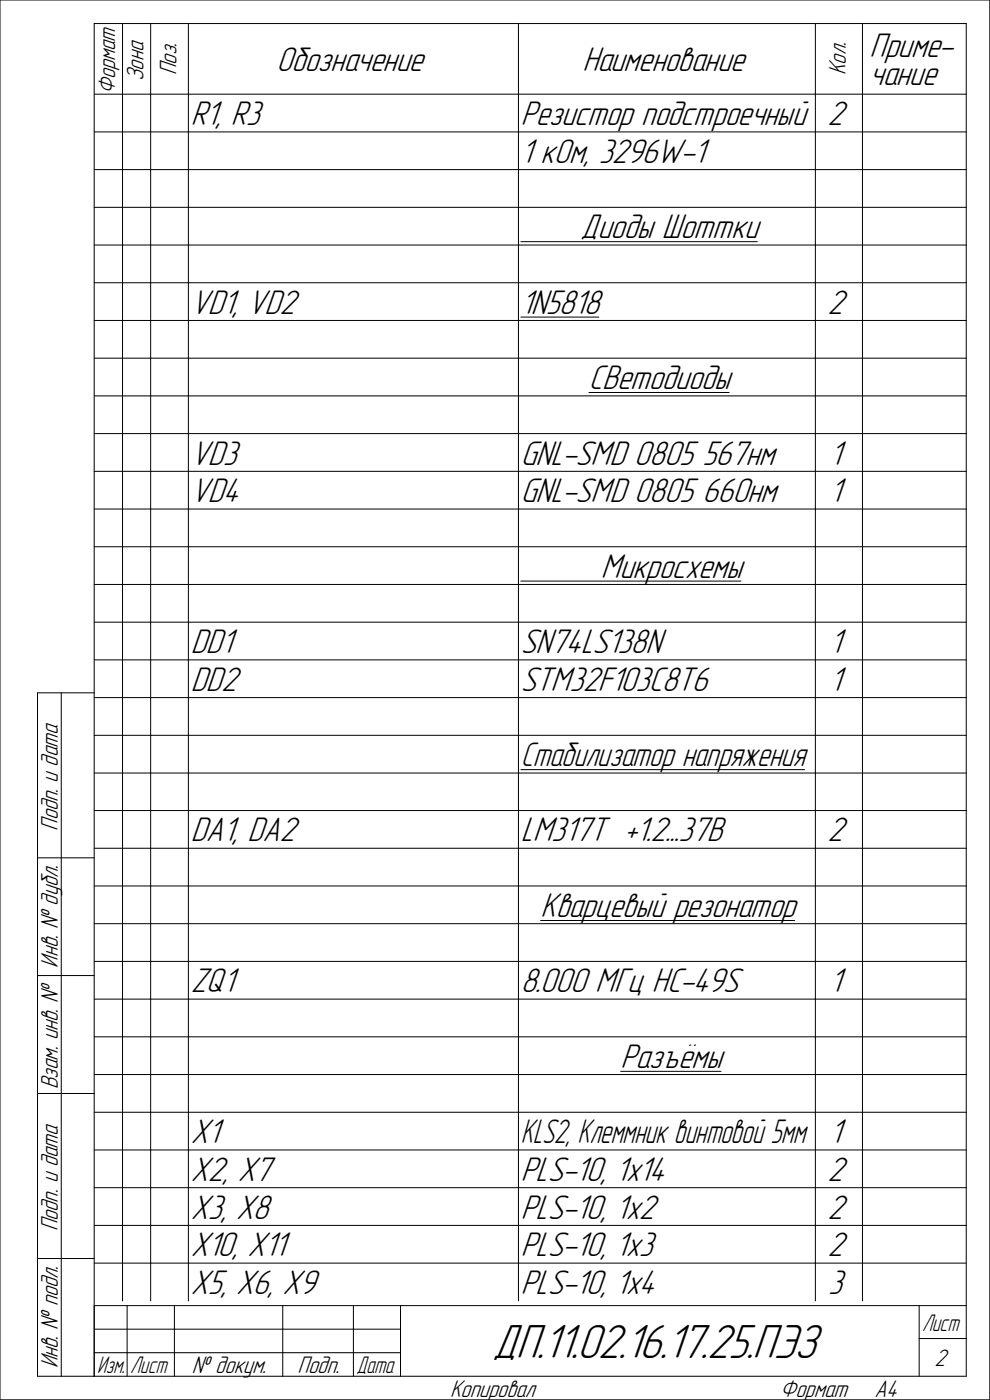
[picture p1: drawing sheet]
<svg xmlns="http://www.w3.org/2000/svg" width="210mm" height="297mm" viewBox="0 0 210 297" stroke-linecap="round" stroke-linejoin="round" font-family="sans-serif">
<defs><g id="words">
<text font-size="10.7" x="104.5" y="288">ДП.11.02.16.17.25.ПЭЗ</text>
<g font-size="7.7">
<text x="58.7" y="15">Обозначение</text>
<text x="123.5" y="15">Наименование</text>
<text x="184.5" y="12.1">Приме-</text>
<text x="184.5" y="17.9">чание</text>
<text x="40.5" y="26.5">R1, R3</text>
<text x="175.5" y="26.5">2</text>
<text x="110.5" y="34.5">1 кОм, 3296W-1</text>
<text x="123.2" y="50.5">Диоды Шоттки</text>
<text x="40.5" y="66.5">VD1, VD2</text>
<text x="110.5" y="66.5">1N5818</text>
<text x="175.5" y="66.5">2</text>
<text x="124.9" y="82.5">CВетодиоды</text>
<text x="40.5" y="98.6">VD3</text>
<text x="110.5" y="98.6">GNL-SMD 0805 567нм</text>
<text x="176" y="98.6">1</text>
<text x="40.5" y="106.6">VD4</text>
<text x="110.5" y="106.6">GNL-SMD 0805 660нм</text>
<text x="176" y="106.6">1</text>
<text x="127.5" y="122.6">Микросхемы</text>
<text x="40.5" y="138.5">DD1</text>
<text x="110.5" y="138.5">SN74LS138N</text>
<text x="176" y="138.5">1</text>
<text x="40.5" y="146.5">DD2</text>
<text x="110.5" y="146.5">STM32F103C8T6</text>
<text x="176" y="146.5">1</text>
<text x="40.5" y="178.5">DA1, DA2</text>
<text x="110.5" y="178.5">LM317T +1.2...37В</text>
<text x="175.5" y="178.5">2</text>
<text x="40.5" y="210.5">ZQ1</text>
<text x="110.5" y="210.5">8.000 МГц HC-49S</text>
<text x="176" y="210.5">1</text>
<text x="131.6" y="226.5">Разъёмы</text>
<text x="40.5" y="242.5">X1</text>
<text x="176" y="242.5">1</text>
<text x="40.5" y="250.5">X2, X7</text>
<text x="110.5" y="250.5">PLS-10, 1x14</text>
<text x="175.5" y="250.5">2</text>
<text x="40.5" y="258.5">X3, X8</text>
<text x="110.5" y="258.5">PLS-10, 1x2</text>
<text x="175.5" y="258.5">2</text>
<text x="40.5" y="266.5">X10, X11</text>
<text x="110.5" y="266.5">PLS-10, 1x3</text>
<text x="175.5" y="266.5">2</text>
<text x="40.5" y="274.5">X5, X6, X9</text>
<text x="110.5" y="274.5">PLS-10, 1x4</text>
<text x="175.7" y="274.5">3</text>
</g>
<g font-size="7.6">
<text x="110.5" y="26.5">Резистор подстроечный</text>
<text x="110.5" y="162.5">Стабилизатор напряжения</text>
<text x="114.7" y="194.5">Кварцевый резонатор</text>
</g>
<text font-size="7.5" x="110.5" y="242.5">KLS2, Клеммник винтовой 5мм</text>
<g font-size="5.4">
<text x="30.4" y="17.1" transform="rotate(-90 30.4 17.1)">Зона</text>
<text x="37.4" y="15.9" transform="rotate(-90 37.4 15.9)">Поз.</text>
<text x="179.4" y="15.9" transform="rotate(-90 179.4 15.9)">Кол.</text>
<text x="24.4" y="20" transform="rotate(-90 24.4 20)">Формат</text>
<text x="12.3" y="176.2" transform="rotate(-90 12.3 176.2)">Подп. и дата</text>
<text x="12.3" y="205.3" transform="rotate(-90 12.3 205.3)">Инв. № дубл.</text>
<text x="12.3" y="231" transform="rotate(-90 12.3 231)">Взам. инв. №</text>
<text x="12.3" y="261.2" transform="rotate(-90 12.3 261.2)">Подп. и дата</text>
<text x="12.3" y="290.3" transform="rotate(-90 12.3 290.3)">Инв. № подл.</text>
<text x="40.7" y="291.3">№ докум.</text>
<text x="63.1" y="291.3">Подп.</text>
<text x="198.2" y="289.8">2</text>
<text x="95.5" y="296.3">Копировал</text>
<text x="165.5" y="296.3">Формат</text>
<text x="185.5" y="296.3">A4</text>
</g>
<g font-size="5.3">
<text x="195.6" y="282.3">Лист</text>
<text x="20.6" y="291.3">Изм. Лист</text>
<text x="75.6" y="291.3">Дата</text>
</g>
</g></defs>
<g fill="none" stroke="#000" stroke-width=".21">
<path d="M0 0h210v297h-210zM20 20h185M26 5v271M32 5v271M40 5v271M110 5v271M173 5v271M183 5v271M20 28h185M20 36h185M20 44h185M20 52h185"/>
<path d="M20 60h185M110.5 51.3h50.2M20 68h185M20 76h185M110.5 67.3h16.5M20 84h185M20 92h185M20 100h185M124.9 83.3h29.8M20 108h185M20 116h185M20 124h185"/>
<path d="M20 132h185M20 140h185M110.5 123.3h46.7M13 147v145M20 147h-12v145h197v-287h-185v287M20 148h185M20 156h185M20 164h185M20 172h185M20 180h185M110.5 163.3h60.2M8 182h12"/>
<path d="M20 188h185M20 196h185M114.7 195.3h53.9M8 207h12M20 204h185M20 212h185M20 220h185M8 232h12M20 228h185M20 236h185M131.7 227.3h21.3M20 244h185"/>
<path d="M20 252h185M20 260h185M8 267h12M20 277h185M20 268h185M27 277v15M37 277v15M60 277v15M75 277v15M85 277v15M195 277v15M20 282h65"/>
<path d="M20 287h65M195 284h10"/>
</g>
<use href="#words"/>
</svg>
